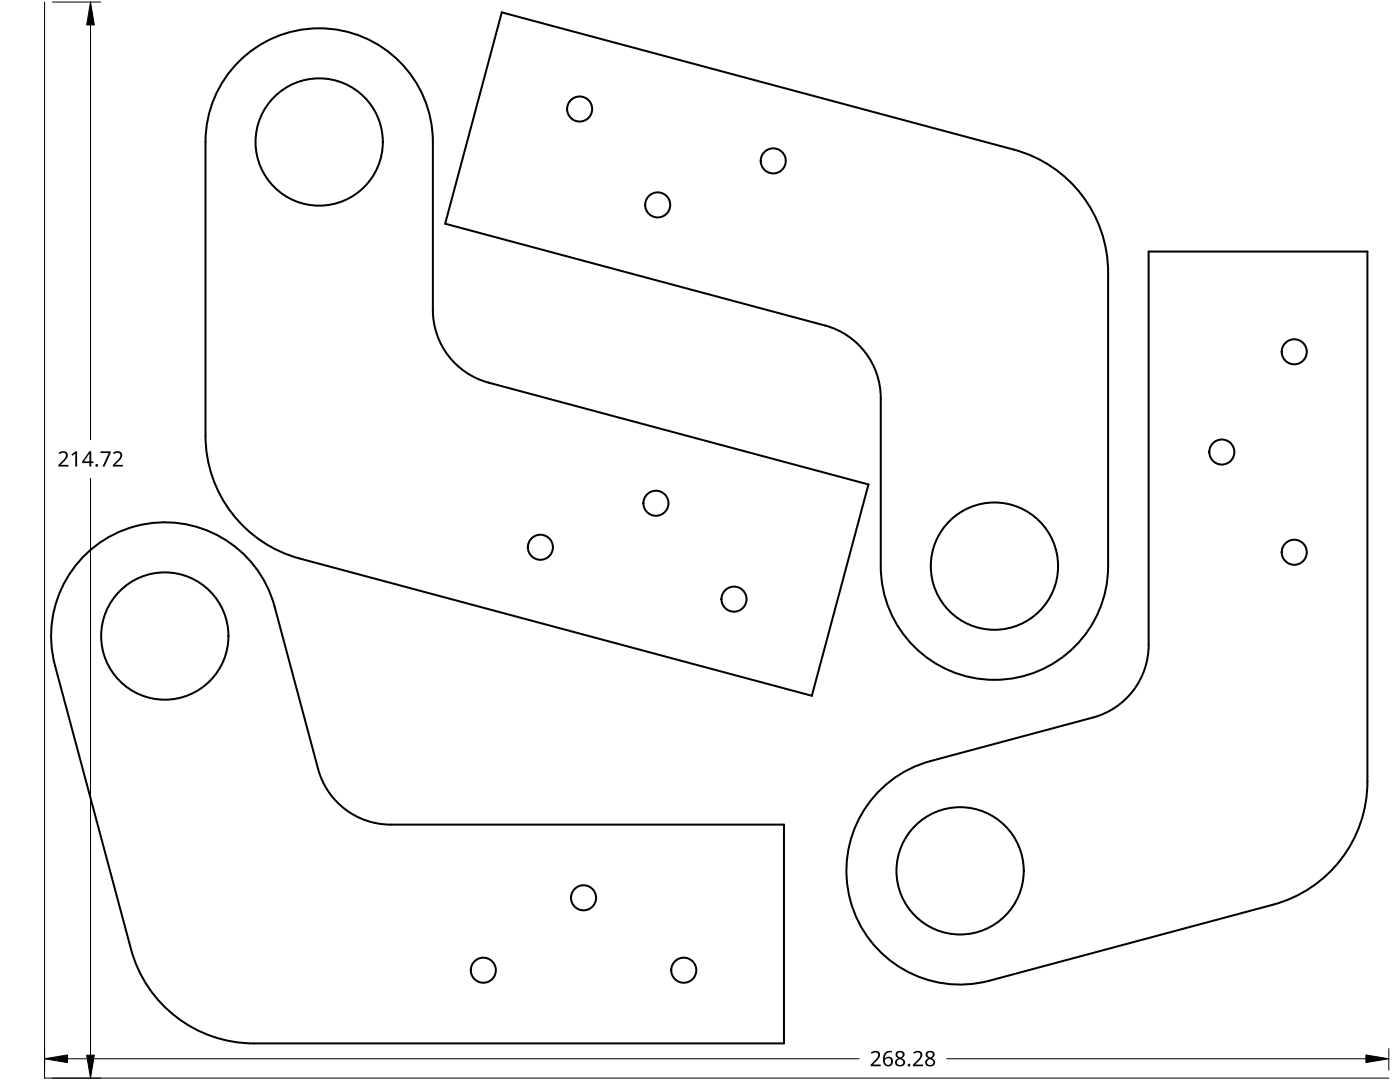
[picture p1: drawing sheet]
<svg xmlns="http://www.w3.org/2000/svg" width="279mm" height="216mm" viewBox="0 0 279 216" stroke-linecap="round" stroke-linejoin="round" font-family="sans-serif">
<g fill="none" stroke="#000" stroke-width=".4">
<path d="M47 13a22.7 22.7 0 0 1 25-5.8 22.7 22.7 0 0 1 14.4 21.1v33.6a15 15 0 0 0 11.1 14.5l75.8 20.3-11.3 42.1-102.2-27.3a25.4 25.4 0 0 1-18.8-24.6v-58.6a22.6 22.6 0 0 1 6-15.3zM100.1 2.5l102.2 27.3a25.4 25.4 0 0 1 18.8 24.6v58.6a22.7 22.7 0 0 1-22.6 22.7 22.7 22.7 0 0 1-22.7-22.7v-33.6a15 15 0 0 0-11.1-14.4l-75.9-20.4zM229.2 50.2h43.7v105.8a25.4 25.4 0 0 1-18.8 24.5l-56.6 15.2a22.7 22.7 0 0 1-27.8-16.1 22.7 22.7 0 0 1 16-27.7l32.4-8.7a15 15 0 0 0 11.1-14.5zM17.2 110.5a22.7 22.7 0 0 1 37.6 10.5l8.7 32.4a15 15 0 0 0 14.5 11.1h78.5v43.7h-105.8a25.4 25.4 0 0 1-24.6-18.8l-15.1-56.6a22.7 22.7 0 0 1 6.2-22.3z"/>
<circle cx="63.7" cy="28.3" r="12.7"/>
<circle cx="115.7" cy="21.8" r="2.5"/>
<circle cx="154.3" cy="32.1" r="2.5"/>
<circle cx="131.3" cy="40.9" r="2.5"/>
<circle cx="258.3" cy="70.2" r="2.5"/>
<circle cx="243.8" cy="90.2" r="2.5"/>
<circle cx="107.8" cy="109.2" r="2.5"/>
<circle cx="130.9" cy="100.4" r="2.5"/>
<circle cx="146.5" cy="119.6" r="2.5"/>
<circle cx="198.5" cy="113" r="12.7"/>
<circle cx="258.3" cy="110.2" r="2.5"/>
<circle cx="32.9" cy="126.9" r="12.7"/>
<circle cx="116.5" cy="179.1" r="2.5"/>
<circle cx="191.6" cy="173.8" r="12.7"/>
<circle cx="96.5" cy="193.6" r="2.5"/>
<circle cx="136.5" cy="193.6" r="2.5"/>
</g>
<path d="M8.9 .4v214.7h268.3" fill="none" stroke="#000" stroke-width=".2"/>
<path d="M10.5 .4h9.6M18.1 5v82.7M18.1 95.5v115.1M8.9 209.2v4.3M10.5 215.1h9.6M13.5 211.3h157.9M188.9 211.3h83.7M277.2 209.2v4.3" fill="none" stroke="#000" stroke-width=".2"/>
<path d="M18.1 .4l.7 4.6h-1.5zM8.9 211.3l4.6-.8v1.5zM17.3 210.6h1.5l-.7 4.5zM272.6 210.5l4.6 .8-4.6 .7z" fill="#000" stroke="#000" stroke-width=".2"/>
<g fill="#000">
<path d="M11.7 90.4a1.01 1.01 0 0 1 1.1-.4 1.01 1.01 0 0 1 .7 1l-.3 .6-1.1 1.2h1.6v.3h-2.1v-.3l1.1-1.1a.72 .72 0 0 0 .5-.7 .72 .72 0 0 0-.5-.7l-.8 .3zM14.3 90.7l.8-.6h.3v3h-.4v-2.6l-.6 .4zM20.1 90.1h2v.2l-1.2 2.8h-.4l1.2-2.7h-1.6zM22.5 90.4a1.01 1.01 0 0 1 1.2-.4 1.01 1.01 0 0 1 .7 1l-.3 .6-1.1 1.2h1.5v.3h-2v-.3l1.1-1.1a.72 .72 0 0 0 .4-.7 .72 .72 0 0 0-.4-.7l-.9 .3zM173.8 210a1.01 1.01 0 0 1 1.2-.3 1.01 1.01 0 0 1 .6 1l-.2 .6-1.2 1.1h1.6v.4h-2v-.4l1-1.1a.72 .72 0 0 0 .5-.6 .72 .72 0 0 0-.5-.7l-.8 .3zM182.2 210a1.01 1.01 0 0 1 1.2-.3 1.01 1.01 0 0 1 .7 1l-.3 .6-1.1 1.1h1.5v.4h-2v-.4l1.1-1.1a.72 .72 0 0 0 .4-.6 .72 .72 0 0 0-.4-.7l-.9 .3z"/>
<path d="M17.8 90h.4v2.1h.5v.3h-.5v.7h-.4v-.7h-1.4v-.3zM17.9 90.4l-1.1 1.7h1z"/>
<path d="M176.7 210l.4-.3h.5h.4v.3a1.03 1.03 0 0 0-1.4 1.2 .96 .96 0 0 1 1.6 .1 .96 .96 0 0 1-.6 1.4 1.14 1.14 0 0 1-1.1-.3 1.14 1.14 0 0 1-.3-1.2l.2-.7zM176.6 211.8a.66 .66 0 0 0 1.3 0 .66 .66 0 0 0-1.3 0z"/>
<path d="M178.9 210a.88 .88 0 0 1 1.1-.3 .88 .88 0 0 1 .4 1.1l-.4 .4a.87 .87 0 0 1 .6 1.1 .87 .87 0 0 1-1.2 .5 .82 .82 0 0 1-.8-.8 .82 .82 0 0 1 .7-.8l-.2-.1a.77 .77 0 0 1-.2-1.1zM179 212a.6 .6 0 0 0 1.2 0 .6 .6 0 0 0-1.2 0zM179.1 210.5a.51 .51 0 0 0 1 0 .51 .51 0 0 0-1 0z"/>
<path d="M184.9 210a.88 .88 0 0 1 1.1-.3 .88 .88 0 0 1 .4 1.1l-.4 .4a.87 .87 0 0 1 .6 1.1 .87 .87 0 0 1-1.2 .5 .82 .82 0 0 1-.8-.8 .82 .82 0 0 1 .7-.8l-.2-.1a.77 .77 0 0 1-.2-1.1zM185 212a.6 .6 0 0 0 1.2 0 .6 .6 0 0 0-1.2 0zM185.1 210.5a.51 .51 0 0 0 1 0 .51 .51 0 0 0-1 0z"/>
<circle cx="19.3" cy="92.9" r=".27"/>
<circle cx="181.4" cy="212.5" r=".27"/>
</g>
</svg>
